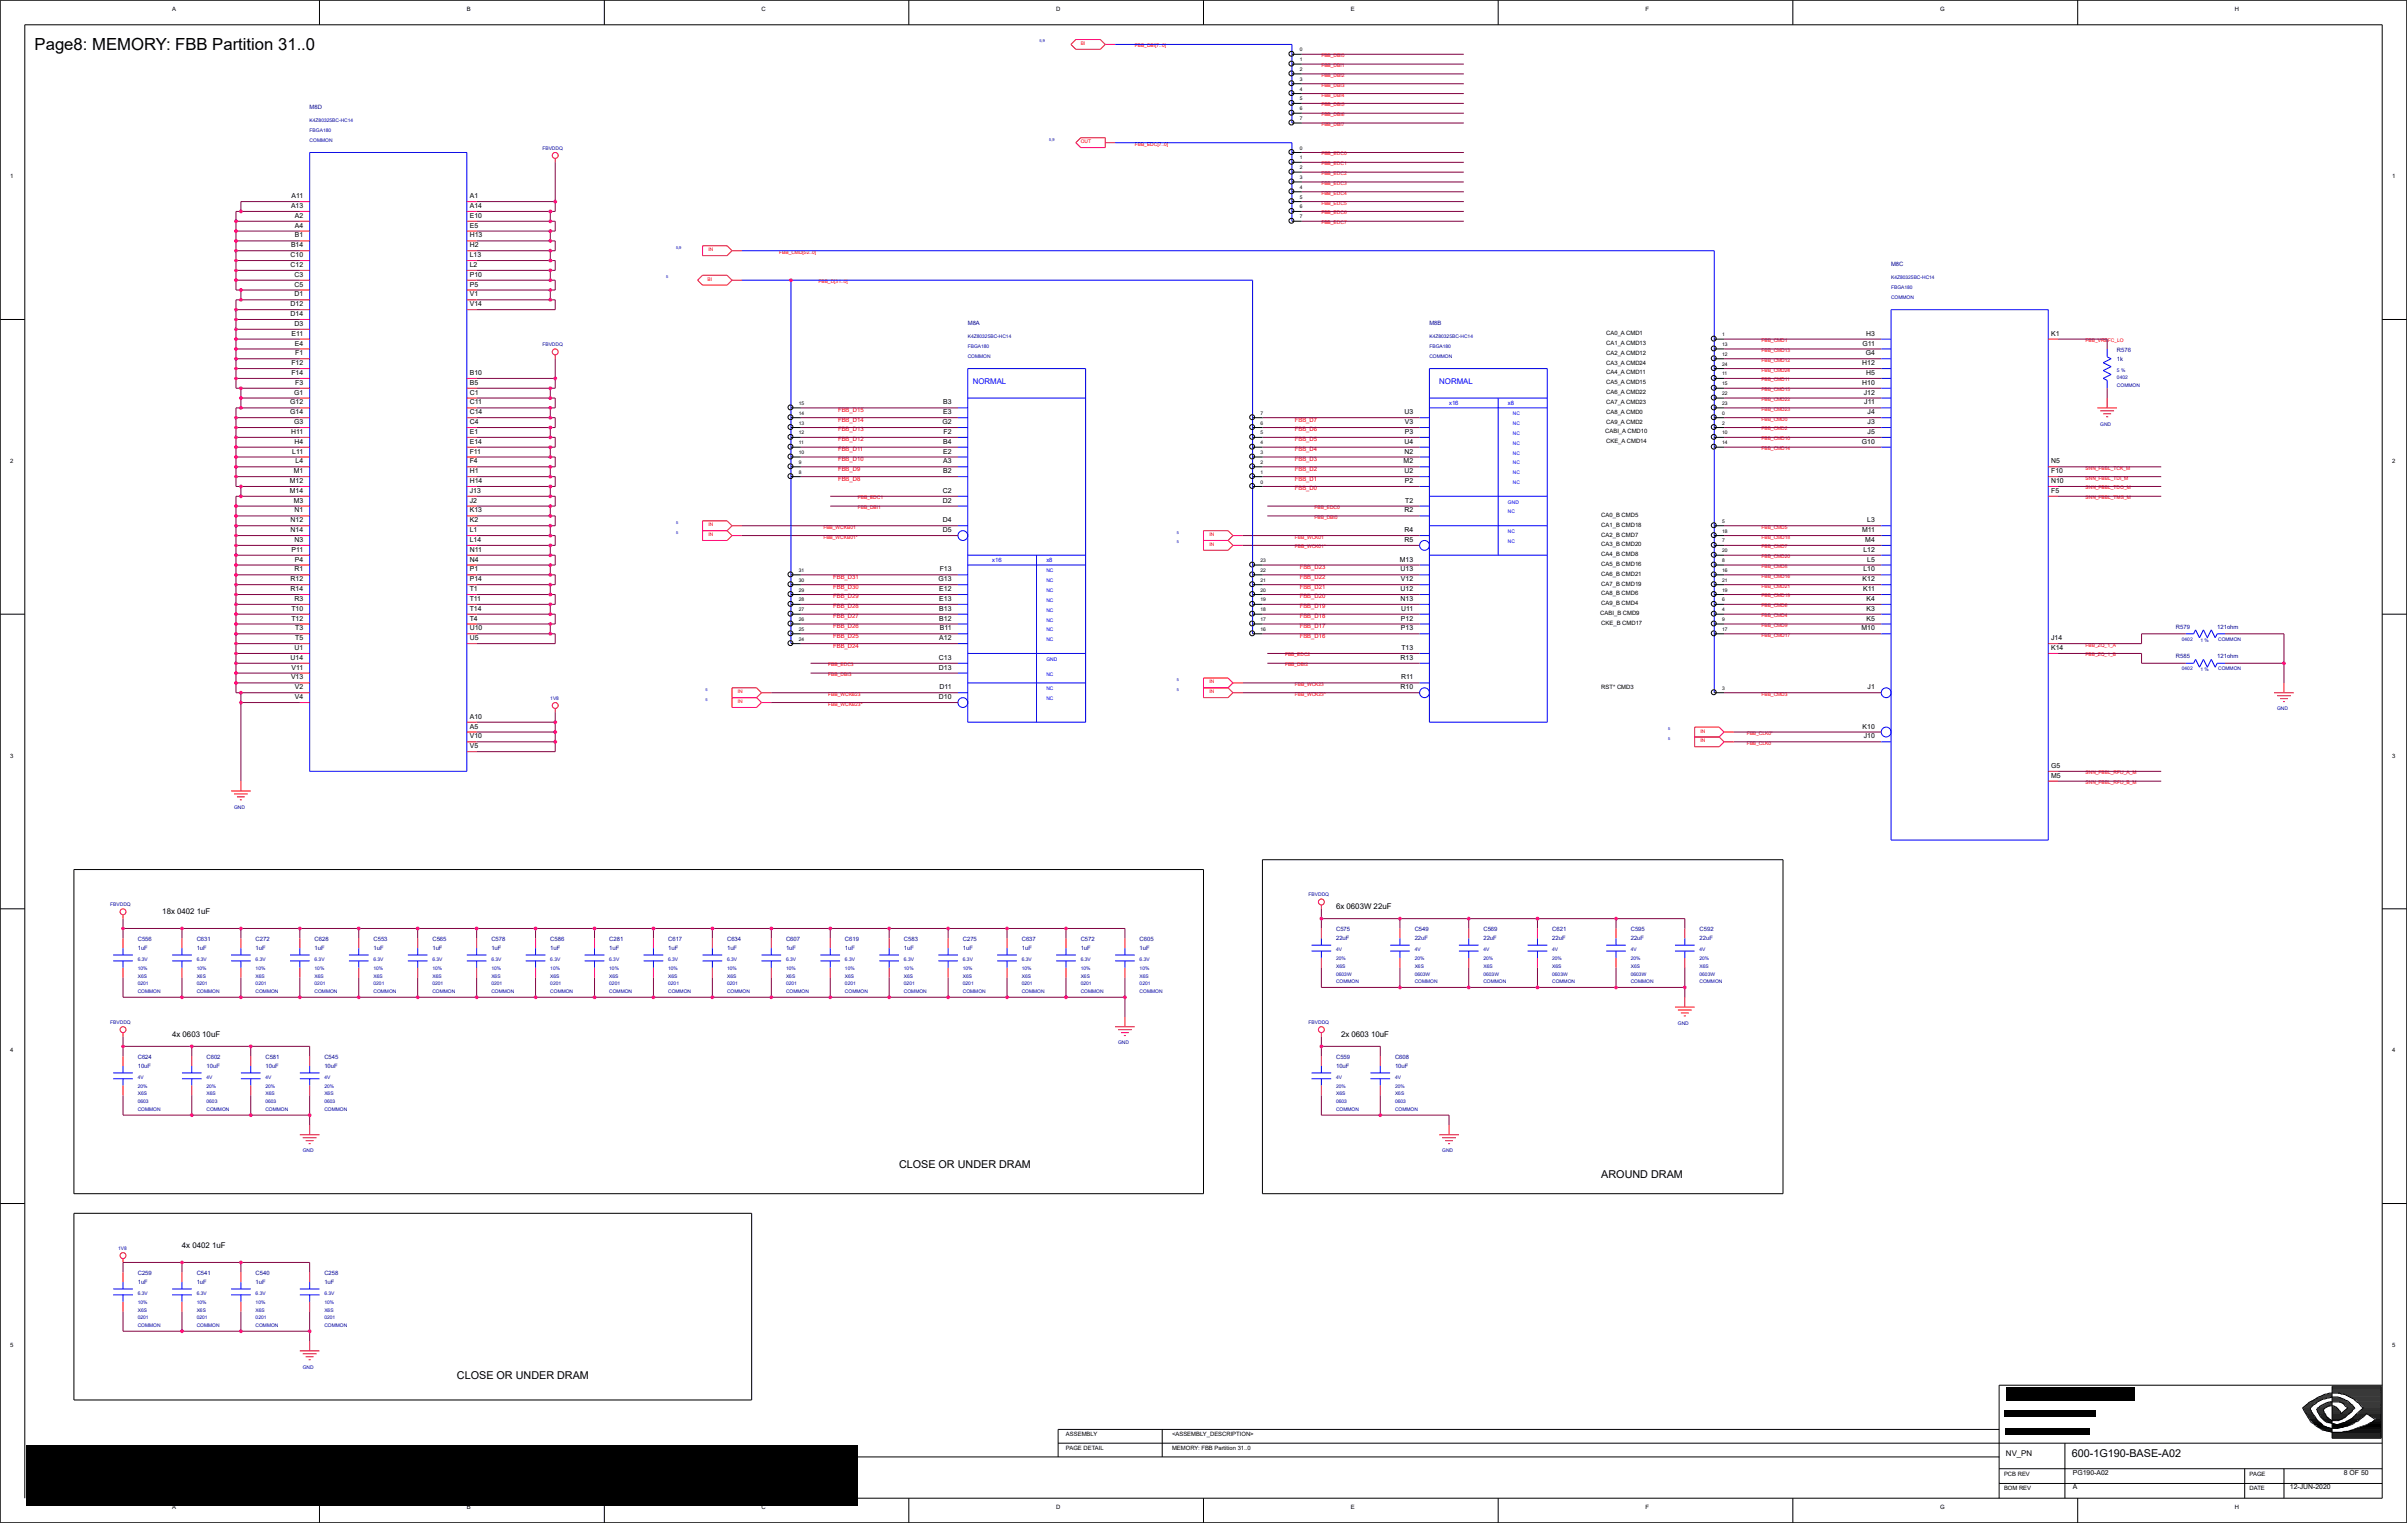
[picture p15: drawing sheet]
<svg xmlns="http://www.w3.org/2000/svg" width="122mm" height="77mm" viewBox="0 0 122 77" stroke-linecap="round" stroke-linejoin="round" font-family="sans-serif">
<defs><g id="words">
<text font-size=".8" x="1.8" y="2.6">Page8: MEMORY: FBB Partition 31..0</text>
<g font-size=".5">
<text x="45.7" y="59.3">CLOSE OR UNDER DRAM</text>
<text x="81.3" y="59.8">AROUND DRAM</text>
<text x="23.2" y="70.1">CLOSE OR UNDER DRAM</text>
<text x="105.2" y="74">600-1G190-BASE-A02</text>
</g>
<g font-size=".4" fill="#00f">
<text x="49.4" y="19.5">NORMAL</text>
<text x="73.1" y="19.5">NORMAL</text>
</g>
<g font-size=".4">
<text x="8.2" y="46.4">18x 0402 1uF</text>
<text x="67.9" y="46.2">6x 0603W 22uF</text>
<text x="8.7" y="52.6">4x 0603 10uF</text>
<text x="68.1" y="52.6">2x 0603 10uF</text>
<text x="9.2" y="63.4">4x 0402 1uF</text>
<text x="101.9" y="74">NV_PN</text>
</g>
<g font-size=".3">
<text x="8.7" y=".6">A</text>
<text x="23.7" y=".6">B</text>
<text x="38.7" y=".6">C</text>
<text x="53.6" y=".6">D</text>
<text x="68.6" y=".6">E</text>
<text x="83.6" y=".6">F</text>
<text x="98.6" y=".6">G</text>
<text x="113.5" y=".6">H</text>
<text x=".5" y="9">1</text>
<text x="14.8" y="10.6">A13</text>
<text x="14.8" y="10.1">A11</text>
<text x="15" y="11.6">A4</text>
<text x="15" y="11.1">A2</text>
<text x="23.9" y="11.6">E5</text>
<text x="23.9" y="11.1">E10</text>
<text x="23.9" y="10.6">A14</text>
<text x="23.9" y="10.1">A1</text>
<text x="121.5" y="9">1</text>
<text x="14.8" y="16.1">D14</text>
<text x="14.8" y="15.6">D12</text>
<text x="14.8" y="13.6">C12</text>
<text x="14.8" y="13.1">C10</text>
<text x="14.8" y="12.6">B14</text>
<text x="14.8" y="17.1">E11</text>
<text x="15" y="16.6">D3</text>
<text x="15" y="15.1">D1</text>
<text x="15" y="14.6">C5</text>
<text x="15" y="14.1">C3</text>
<text x="15" y="17.5">E4</text>
<text x="15" y="12.1">B1</text>
<text x="23.9" y="15.6">V14</text>
<text x="23.9" y="15.1">V1</text>
<text x="23.9" y="14.6">P5</text>
<text x="23.9" y="14.1">P10</text>
<text x="23.9" y="13.6">L2</text>
<text x="23.9" y="13.1">L13</text>
<text x="23.9" y="12.6">H2</text>
<text x="23.9" y="12.1">H13</text>
<text x="81.6" y="17">CA0_A CMD1</text>
<text x="81.6" y="17.5">CA1_A CMD13</text>
<text x="94.6" y="17.5">G11</text>
<text x="94.8" y="17.1">H3</text>
<text x="104.2" y="17.1">K1</text>
<text x=".5" y="23.5">2</text>
<text x="14.7" y="21">G14</text>
<text x="14.7" y="20.5">G12</text>
<text x="14.8" y="22">H11</text>
<text x="14.8" y="19">F14</text>
<text x="14.8" y="18.5">F12</text>
<text x="14.8" y="23">L11</text>
<text x="14.9" y="21.5">G3</text>
<text x="14.9" y="20">G1</text>
<text x="15" y="22.5">H4</text>
<text x="15" y="19.5">F3</text>
<text x="15" y="18">F1</text>
<text x="15" y="23.5">L4</text>
<text x="23.9" y="23.5">F4</text>
<text x="23.9" y="23">F11</text>
<text x="23.9" y="22.5">E14</text>
<text x="23.9" y="22">E1</text>
<text x="23.9" y="21.5">C4</text>
<text x="23.9" y="21">C14</text>
<text x="23.9" y="20.5">C11</text>
<text x="23.9" y="20">C1</text>
<text x="23.9" y="19.5">B5</text>
<text x="23.9" y="19">B10</text>
<text x="47.9" y="21.5">G2</text>
<text x="47.9" y="23.5">A3</text>
<text x="47.9" y="23">E2</text>
<text x="47.9" y="22.5">B4</text>
<text x="47.9" y="21">E3</text>
<text x="47.9" y="20.5">B3</text>
<text x="47.9" y="22">F2</text>
<text x="71.3" y="23.5">M2</text>
<text x="71.3" y="23">N2</text>
<text x="71.3" y="22.5">U4</text>
<text x="71.3" y="21">U3</text>
<text x="71.4" y="22">P3</text>
<text x="71.4" y="21.5">V3</text>
<text x="81.5" y="22">CABI_A CMD10</text>
<text x="81.6" y="21">CA8_A CMD0</text>
<text x="81.6" y="21.5">CA9_A CMD2</text>
<text x="81.6" y="20.5">CA7_A CMD23</text>
<text x="81.6" y="18.5">CA3_A CMD24</text>
<text x="81.6" y="18">CA2_A CMD12</text>
<text x="81.6" y="19">CA4_A CMD11</text>
<text x="81.6" y="19.5">CA5_A CMD15</text>
<text x="81.6" y="20">CA6_A CMD22</text>
<text x="81.6" y="22.5">CKE_A CMD14</text>
<text x="94.6" y="22.5">G10</text>
<text x="94.6" y="19.5">H10</text>
<text x="94.6" y="18.5">H12</text>
<text x="94.7" y="20">J12</text>
<text x="94.7" y="20.5">J11</text>
<text x="94.8" y="18">G4</text>
<text x="94.8" y="19">H5</text>
<text x="94.9" y="22">J5</text>
<text x="94.9" y="21.5">J3</text>
<text x="94.9" y="21">J4</text>
<text x="104.2" y="23.5">N5</text>
<text x="121.5" y="23.5">2</text>
<text x="14.7" y="25">M14</text>
<text x="14.7" y="24.5">M12</text>
<text x="14.8" y="29.5">R12</text>
<text x="14.8" y="27">N14</text>
<text x="14.8" y="26.5">N12</text>
<text x="14.8" y="28">P11</text>
<text x="14.9" y="25.5">M3</text>
<text x="14.9" y="24">M1</text>
<text x="15" y="29">R1</text>
<text x="15" y="27.5">N3</text>
<text x="15" y="26">N1</text>
<text x="15" y="28.5">P4</text>
<text x="23.9" y="29.5">P14</text>
<text x="23.9" y="29">P1</text>
<text x="23.9" y="28.5">N4</text>
<text x="23.9" y="28">N11</text>
<text x="23.9" y="27.5">L14</text>
<text x="23.9" y="27">L1</text>
<text x="23.9" y="26.5">K2</text>
<text x="23.9" y="26">K13</text>
<text x="23.9" y="25.5">J2</text>
<text x="23.9" y="25">J13</text>
<text x="23.9" y="24.5">H14</text>
<text x="23.9" y="24">H1</text>
<text x="47.7" y="29.5">G13</text>
<text x="47.7" y="29">F13</text>
<text x="47.9" y="27">D5</text>
<text x="47.9" y="26.5">D4</text>
<text x="47.9" y="25.5">D2</text>
<text x="47.9" y="25">C2</text>
<text x="47.9" y="24">B2</text>
<text x="71.1" y="28.5">M13</text>
<text x="71.1" y="29">U13</text>
<text x="71.2" y="29.5">V12</text>
<text x="71.3" y="27.5">R5</text>
<text x="71.3" y="27">R4</text>
<text x="71.3" y="26">R2</text>
<text x="71.3" y="24">U2</text>
<text x="71.4" y="24.5">P2</text>
<text x="71.4" y="25.5">T2</text>
<text x="81.3" y="26.8">CA1_B CMD18</text>
<text x="81.3" y="27.3">CA2_B CMD7</text>
<text x="81.3" y="26.3">CA0_B CMD5</text>
<text x="81.3" y="27.8">CA3_B CMD20</text>
<text x="81.3" y="28.3">CA4_B CMD8</text>
<text x="81.3" y="28.8">CA5_B CMD16</text>
<text x="81.3" y="29.2">CA6_B CMD21</text>
<text x="81.3" y="29.7">CA7_B CMD19</text>
<text x="94.6" y="27">M11</text>
<text x="94.6" y="29.5">K12</text>
<text x="94.7" y="29">L10</text>
<text x="94.7" y="28">L12</text>
<text x="94.7" y="27.5">M4</text>
<text x="94.8" y="28.5">L5</text>
<text x="94.8" y="26.5">L3</text>
<text x="104.2" y="25">F5</text>
<text x="104.2" y="24.5">N10</text>
<text x="104.2" y="24">F10</text>
<text x="14.8" y="33.5">U14</text>
<text x="14.8" y="30">R14</text>
<text x="14.8" y="34.5">V13</text>
<text x="14.8" y="31.5">T12</text>
<text x="14.8" y="31">T10</text>
<text x="14.8" y="34">V11</text>
<text x="15" y="33">U1</text>
<text x="15" y="30.5">R3</text>
<text x="15" y="35.5">V4</text>
<text x="15" y="35">V2</text>
<text x="15" y="32.5">T5</text>
<text x="15" y="32">T3</text>
<text x="23.9" y="32.5">U5</text>
<text x="23.9" y="32">U10</text>
<text x="23.9" y="31.5">T4</text>
<text x="23.9" y="31">T14</text>
<text x="23.9" y="30.5">T11</text>
<text x="23.9" y="30">T1</text>
<text x="47.7" y="35.5">D10</text>
<text x="47.7" y="34">D13</text>
<text x="47.7" y="33.5">C13</text>
<text x="47.7" y="32.5">A12</text>
<text x="47.7" y="31.5">B12</text>
<text x="47.7" y="31">B13</text>
<text x="47.7" y="30.5">E13</text>
<text x="47.7" y="30">E12</text>
<text x="47.7" y="35">D11</text>
<text x="47.7" y="32">B11</text>
<text x="71.1" y="30.5">N13</text>
<text x="71.1" y="30">U12</text>
<text x="71.1" y="35">R10</text>
<text x="71.1" y="33.5">R13</text>
<text x="71.2" y="32">P13</text>
<text x="71.2" y="31.5">P12</text>
<text x="71.2" y="31">U11</text>
<text x="71.2" y="34.5">R11</text>
<text x="71.2" y="33">T13</text>
<text x="81.3" y="31.2">CABI_B CMD9</text>
<text x="81.3" y="35">RST* CMD3</text>
<text x="81.3" y="30.2">CA8_B CMD6</text>
<text x="81.3" y="30.7">CA9_B CMD4</text>
<text x="81.3" y="31.7">CKE_B CMD17</text>
<text x="94.6" y="32">M10</text>
<text x="94.6" y="30">K11</text>
<text x="94.8" y="31.5">K5</text>
<text x="94.8" y="31">K3</text>
<text x="94.8" y="30.5">K4</text>
<text x="94.9" y="35">J1</text>
<text x="104.2" y="33">K14</text>
<text x="104.2" y="32.5">J14</text>
<text x=".5" y="38.5">3</text>
<text x="23.9" y="38">V5</text>
<text x="23.9" y="37.5">V10</text>
<text x="23.9" y="37">A5</text>
<text x="23.9" y="36.5">A10</text>
<text x="94.6" y="37">K10</text>
<text x="94.7" y="37.5">J10</text>
<text x="104.2" y="39.5">M5</text>
<text x="104.2" y="39">G5</text>
<text x="121.5" y="38.5">3</text>
<text x=".5" y="53.4">4</text>
<text x="121.5" y="53.4">4</text>
<text x=".5" y="68.4">5</text>
<text x="121.5" y="68.4">5</text>
<text x="8.7" y="76.6">A</text>
<text x="23.7" y="76.6">B</text>
<text x="38.7" y="76.6">C</text>
<text x="53.6" y="76.6">D</text>
<text x="54.1" y="73.7">PAGE DETAIL</text>
<text x="54.1" y="73">ASSEMBLY</text>
<text x="59.5" y="73">&lt;ASSEMBLY_DESCRIPTION&gt;</text>
<text x="59.5" y="73.7">MEMORY: FBB Partition 31..0</text>
<text x="68.6" y="76.6">E</text>
<text x="83.6" y="76.6">F</text>
<text x="98.6" y="76.6">G</text>
<text x="101.8" y="75.7">BOM REV</text>
<text x="101.8" y="75">PCB REV</text>
<text x="105.3" y="75.7">A</text>
<text x="105.3" y="74.9">PG190-A02</text>
<text x="113.5" y="76.6">H</text>
<text x="114.3" y="75">PAGE</text>
<text x="114.3" y="75.7">DATE</text>
<text x="116.3" y="75.7">12-JUN-2020</text>
<text x="119.1" y="74.9">8 OF 50</text>
</g>
<g font-size=".3" fill="#0000a0">
<text x="15.7" y="5.6">M8D</text>
<text x="49.2" y="16.5">M8A</text>
<text x="72.6" y="16.5">M8B</text>
<text x="96.1" y="13.5">M8C</text>
<text x="107.5" y="17.9">R576</text>
<text x="107.5" y="18.3">1k</text>
<text x="110.5" y="33.4">R585</text>
<text x="110.5" y="31.9">R579</text>
<text x="112.6" y="33.4">121ohm</text>
<text x="112.6" y="31.9">121ohm</text>
<text x="7" y="47.8">C556</text>
<text x="10" y="47.8">C631</text>
<text x="13" y="47.8">C272</text>
<text x="16" y="47.8">C628</text>
<text x="19" y="47.8">C553</text>
<text x="22" y="47.8">C565</text>
<text x="25" y="47.8">C578</text>
<text x="28" y="47.8">C586</text>
<text x="30.9" y="47.8">C281</text>
<text x="33.9" y="47.8">C617</text>
<text x="36.9" y="47.8">C634</text>
<text x="39.9" y="47.8">C607</text>
<text x="42.9" y="47.8">C619</text>
<text x="45.9" y="47.8">C583</text>
<text x="48.9" y="47.8">C275</text>
<text x="51.9" y="47.8">C637</text>
<text x="54.9" y="47.8">C572</text>
<text x="57.9" y="47.8">C605</text>
<text x="67.9" y="47.3">C575</text>
<text x="67.9" y="47.8">22uF</text>
<text x="71.9" y="47.3">C549</text>
<text x="71.9" y="47.8">22uF</text>
<text x="75.4" y="47.3">C569</text>
<text x="75.4" y="47.8">22uF</text>
<text x="78.8" y="47.3">C621</text>
<text x="78.8" y="47.8">22uF</text>
<text x="82.8" y="47.3">C595</text>
<text x="82.8" y="47.8">22uF</text>
<text x="86.3" y="47.3">C592</text>
<text x="86.3" y="47.8">22uF</text>
<text x="7" y="53.8">C624</text>
<text x="7" y="48.3">1uF</text>
<text x="10" y="48.3">1uF</text>
<text x="10.5" y="53.8">C602</text>
<text x="13" y="48.3">1uF</text>
<text x="13.5" y="53.8">C581</text>
<text x="16" y="48.3">1uF</text>
<text x="16.5" y="53.8">C545</text>
<text x="19" y="48.3">1uF</text>
<text x="22" y="48.3">1uF</text>
<text x="25" y="48.3">1uF</text>
<text x="28" y="48.3">1uF</text>
<text x="30.9" y="48.3">1uF</text>
<text x="33.9" y="48.3">1uF</text>
<text x="36.9" y="48.3">1uF</text>
<text x="39.9" y="48.3">1uF</text>
<text x="42.9" y="48.3">1uF</text>
<text x="45.9" y="48.3">1uF</text>
<text x="48.9" y="48.3">1uF</text>
<text x="51.9" y="48.3">1uF</text>
<text x="54.9" y="48.3">1uF</text>
<text x="57.9" y="48.3">1uF</text>
<text x="67.9" y="53.8">C559</text>
<text x="70.9" y="53.8">C608</text>
<text x="7" y="54.2">10uF</text>
<text x="10.5" y="54.2">10uF</text>
<text x="13.5" y="54.2">10uF</text>
<text x="16.5" y="54.2">10uF</text>
<text x="67.9" y="54.2">10uF</text>
<text x="70.9" y="54.2">10uF</text>
<text x="7" y="64.8">C259</text>
<text x="7" y="65.2">1uF</text>
<text x="10" y="64.8">C541</text>
<text x="10" y="65.2">1uF</text>
<text x="13" y="64.8">C540</text>
<text x="13" y="65.2">1uF</text>
<text x="16.5" y="64.8">C258</text>
<text x="16.5" y="65.2">1uF</text>
</g>
<g font-size=".3" fill="#f00">
<text x="42.6" y="23.4">FBB_D10</text>
<text x="42.6" y="22.9">FBB_D11</text>
<text x="42.6" y="22.4">FBB_D12</text>
<text x="42.6" y="21.9">FBB_D13</text>
<text x="42.6" y="21.4">FBB_D14</text>
<text x="42.6" y="20.9">FBB_D15</text>
<text x="42.6" y="23.9">FBB_D9</text>
<text x="65.8" y="23.9">FBB_D2</text>
<text x="65.8" y="23.4">FBB_D3</text>
<text x="65.8" y="22.9">FBB_D4</text>
<text x="65.8" y="22.4">FBB_D5</text>
<text x="65.8" y="21.9">FBB_D6</text>
<text x="65.8" y="21.4">FBB_D7</text>
<text x="42.3" y="29.9">FBB_D30</text>
<text x="42.3" y="29.4">FBB_D31</text>
<text x="42.6" y="24.4">FBB_D8</text>
<text x="65.8" y="24.9">FBB_D0</text>
<text x="65.8" y="24.4">FBB_D1</text>
<text x="66" y="29.9">FBB_D21</text>
<text x="66" y="29.4">FBB_D22</text>
<text x="66" y="28.9">FBB_D23</text>
<text x="42.3" y="32.9">FBB_D24</text>
<text x="42.3" y="32.4">FBB_D25</text>
<text x="42.3" y="31.9">FBB_D26</text>
<text x="42.3" y="31.4">FBB_D27</text>
<text x="42.3" y="30.9">FBB_D28</text>
<text x="42.3" y="30.4">FBB_D29</text>
<text x="66" y="32.4">FBB_D16</text>
<text x="66" y="31.9">FBB_D17</text>
<text x="66" y="31.4">FBB_D18</text>
<text x="66" y="30.9">FBB_D19</text>
<text x="66" y="30.4">FBB_D20</text>
</g>
<g font-size=".3" fill="#00f">
<text x="73.6" y="20.6">x16</text>
<text x="76.6" y="20.6">x8</text>
<text x="50.4" y="28.6">x16</text>
<text x="53.1" y="28.6">x8</text>
</g>
<g font-size=".2" fill="#f00">
<text x="54.9" y="2.3">BI</text>
<text x="57.6" y="2.4">FBB_DBI[7..0]</text>
<text x="67.1" y="2.9">FBB_DBI0</text>
<text x="67.1" y="3.4">FBB_DBI1</text>
<text x="67.1" y="3.9">FBB_DBI2</text>
<text x="67.1" y="4.4">FBB_DBI3</text>
<text x="67.1" y="4.9">FBB_DBI4</text>
<text x="67.1" y="5.4">FBB_DBI5</text>
<text x="67.1" y="5.9">FBB_DBI6</text>
<text x="54.9" y="7.3">OUT</text>
<text x="57.6" y="7.4">FBB_EDC[7..0]</text>
<text x="67.1" y="6.4">FBB_DBI7</text>
<text x="67.1" y="7.9">FBB_EDC0</text>
<text x="67.1" y="8.4">FBB_EDC1</text>
<text x="67.1" y="8.9">FBB_EDC2</text>
<text x="67.1" y="9.4">FBB_EDC3</text>
<text x="67.1" y="9.9">FBB_EDC4</text>
<text x="67.1" y="10.4">FBB_EDC5</text>
<text x="67.1" y="10.9">FBB_EDC6</text>
<text x="67.1" y="11.4">FBB_EDC7</text>
<text x="35.9" y="14.3">BI</text>
<text x="36" y="12.8">IN</text>
<text x="39.6" y="12.9">FBB_CMD[52..0]</text>
<text x="41.6" y="14.4">FBB_D[31..0]</text>
<text x="89.5" y="17.9">FBB_CMD13</text>
<text x="89.5" y="17.4">FBB_CMD1</text>
<text x="105.9" y="17.4">FBB_VREFC_LO</text>
<text x="89.5" y="21.4">FBB_CMD0</text>
<text x="89.5" y="22.4">FBB_CMD10</text>
<text x="89.5" y="19.4">FBB_CMD11</text>
<text x="89.5" y="18.4">FBB_CMD12</text>
<text x="89.5" y="22.9">FBB_CMD14</text>
<text x="89.5" y="19.9">FBB_CMD15</text>
<text x="89.5" y="20.4">FBB_CMD22</text>
<text x="89.5" y="20.9">FBB_CMD23</text>
<text x="89.5" y="18.9">FBB_CMD24</text>
<text x="89.5" y="21.9">FBB_CMD2</text>
<text x="105.9" y="23.9">SNN_FBBL_TCK_M</text>
<text x="36" y="27.2">IN</text>
<text x="36" y="26.7">IN</text>
<text x="41.8" y="26.9">FBB_WCKB01</text>
<text x="41.8" y="27.4">FBB_WCKB01*</text>
<text x="43.6" y="25.9">FBB_DBI1</text>
<text x="43.6" y="25.4">FBB_EDC1</text>
<text x="61.4" y="27.7">IN</text>
<text x="61.4" y="27.2">IN</text>
<text x="65.8" y="27.4">FBB_WCK01</text>
<text x="65.8" y="27.9">FBB_WCK01*</text>
<text x="66.8" y="26.4">FBB_DBI0</text>
<text x="66.8" y="25.9">FBB_EDC0</text>
<text x="89.5" y="29.3">FBB_CMD16</text>
<text x="89.5" y="27.4">FBB_CMD18</text>
<text x="89.5" y="28.4">FBB_CMD20</text>
<text x="89.5" y="29.8">FBB_CMD21</text>
<text x="89.5" y="26.9">FBB_CMD5</text>
<text x="89.5" y="27.9">FBB_CMD7</text>
<text x="89.5" y="28.9">FBB_CMD8</text>
<text x="105.9" y="24.4">SNN_FBBL_TDI_M</text>
<text x="105.9" y="24.9">SNN_FBBL_TDO_M</text>
<text x="105.9" y="25.4">SNN_FBBL_TMS_M</text>
<text x="37.5" y="35.7">IN</text>
<text x="37.5" y="35.2">IN</text>
<text x="42.1" y="34.3">FBB_DBI3</text>
<text x="42.1" y="33.8">FBB_EDC3</text>
<text x="42.1" y="35.3">FBB_WCKB23</text>
<text x="42.1" y="35.8">FBB_WCKB23*</text>
<text x="61.4" y="35.2">IN</text>
<text x="61.4" y="34.7">IN</text>
<text x="65.3" y="33.8">FBB_DBI2</text>
<text x="65.3" y="33.3">FBB_EDC2</text>
<text x="65.8" y="34.8">FBB_WCK23</text>
<text x="65.8" y="35.3">FBB_WCK23*</text>
<text x="89.5" y="32.3">FBB_CMD17</text>
<text x="89.5" y="30.3">FBB_CMD19</text>
<text x="89.5" y="35.3">FBB_CMD3</text>
<text x="89.5" y="31.3">FBB_CMD4</text>
<text x="89.5" y="30.8">FBB_CMD6</text>
<text x="89.5" y="31.8">FBB_CMD9</text>
<text x="105.9" y="32.8">FBB_ZQ_1_A</text>
<text x="105.9" y="33.3">FBB_ZQ_1_B</text>
<text x="86.4" y="37.7">IN</text>
<text x="86.4" y="37.2">IN</text>
<text x="88.7" y="37.8">FBB_CLK0</text>
<text x="88.7" y="37.3">FBB_CLK0*</text>
<text x="105.9" y="39.3">SNN_FBBL_RFU_A_M</text>
<text x="105.9" y="39.8">SNN_FBBL_RFU_B_M</text>
</g>
<g font-size=".2">
<text x="66" y="5.6">6</text>
<text x="66" y="5.1">5</text>
<text x="66" y="4.6">4</text>
<text x="66" y="4.1">3</text>
<text x="66" y="3.6">2</text>
<text x="66" y="3.1">1</text>
<text x="66" y="2.6">0</text>
<text x="66" y="11.1">7</text>
<text x="66" y="10.6">6</text>
<text x="66" y="10.1">5</text>
<text x="66" y="9.6">4</text>
<text x="66" y="9.1">3</text>
<text x="66" y="8.6">2</text>
<text x="66" y="8.1">1</text>
<text x="66" y="7.6">0</text>
<text x="66" y="6.1">7</text>
<text x="87.5" y="17.6">13</text>
<text x="87.5" y="17.1">1</text>
<text x="40.6" y="23.6">9</text>
<text x="40.6" y="23.1">10</text>
<text x="40.6" y="22.6">11</text>
<text x="40.6" y="22.1">12</text>
<text x="40.6" y="21.6">13</text>
<text x="40.6" y="21.1">14</text>
<text x="40.6" y="20.6">15</text>
<text x="64" y="23.6">2</text>
<text x="64" y="23.1">3</text>
<text x="64" y="22.6">4</text>
<text x="64" y="22.1">5</text>
<text x="64" y="21.6">6</text>
<text x="64" y="21.1">7</text>
<text x="87.5" y="22.6">14</text>
<text x="87.5" y="22.1">10</text>
<text x="87.5" y="21.6">2</text>
<text x="87.5" y="21.1">0</text>
<text x="87.5" y="20.6">23</text>
<text x="87.5" y="20.1">22</text>
<text x="87.5" y="19.6">15</text>
<text x="87.5" y="19.1">11</text>
<text x="87.5" y="18.6">24</text>
<text x="87.5" y="18.1">12</text>
<text x="40.6" y="29.5">30</text>
<text x="40.6" y="29.1">31</text>
<text x="40.6" y="24.1">8</text>
<text x="64" y="29.5">21</text>
<text x="64" y="29.1">22</text>
<text x="64" y="28.6">23</text>
<text x="64" y="24.6">0</text>
<text x="64" y="24.1">1</text>
<text x="87.5" y="29.5">21</text>
<text x="87.5" y="29.1">16</text>
<text x="87.5" y="28.6">8</text>
<text x="87.5" y="28.1">20</text>
<text x="87.5" y="27.6">7</text>
<text x="87.5" y="27.1">18</text>
<text x="87.5" y="26.6">5</text>
<text x="40.6" y="32.5">24</text>
<text x="40.6" y="32">25</text>
<text x="40.6" y="31.5">26</text>
<text x="40.6" y="31">27</text>
<text x="40.6" y="30.5">28</text>
<text x="40.6" y="30">29</text>
<text x="64" y="32">16</text>
<text x="64" y="31.5">17</text>
<text x="64" y="31">18</text>
<text x="64" y="30.5">19</text>
<text x="64" y="30">20</text>
<text x="87.5" y="35">3</text>
<text x="87.5" y="32">17</text>
<text x="87.5" y="31.5">9</text>
<text x="87.5" y="31">4</text>
<text x="87.5" y="30.5">6</text>
<text x="87.5" y="30">19</text>
</g>
<g font-size=".2" fill="#0000a0">
<text x="15.7" y="6.2">K4Z80325BC-HC14</text>
<text x="15.7" y="6.7">FBGA180</text>
<text x="15.7" y="7.2">COMMON</text>
<text x="27.6" y="7.6">FBVDDQ</text>
<text x="27.6" y="17.6">FBVDDQ</text>
<text x="49.2" y="17.7">FBGA180</text>
<text x="49.2" y="17.2">K4Z80325BC-HC14</text>
<text x="72.6" y="17.2">K4Z80325BC-HC14</text>
<text x="72.6" y="17.7">FBGA180</text>
<text x="96.1" y="14.2">K4Z80325BC-HC14</text>
<text x="96.1" y="14.7">FBGA180</text>
<text x="96.1" y="15.2">COMMON</text>
<text x="49.2" y="18.2">COMMON</text>
<text x="72.6" y="18.2">COMMON</text>
<text x="106.7" y="21.6">GND</text>
<text x="107.5" y="19.7">COMMON</text>
<text x="107.5" y="19.3">0402</text>
<text x="107.5" y="18.9">5 %</text>
<text x="28" y="35.5">1V8</text>
<text x="110.8" y="34">0402</text>
<text x="110.8" y="32.5">0402</text>
<text x="111.8" y="34.1">1 %</text>
<text x="111.8" y="32.6">1 %</text>
<text x="112.7" y="34">COMMON</text>
<text x="112.7" y="32.5">COMMON</text>
<text x="11.9" y="41.1">GND</text>
<text x="115.7" y="36.1">GND</text>
<text x="5.6" y="46">FBVDDQ</text>
<text x="66.5" y="45.5">FBVDDQ</text>
<text x="5.6" y="52">FBVDDQ</text>
<text x="7" y="49.3">10%</text>
<text x="7" y="50.1">0201</text>
<text x="7" y="48.8">6.3V</text>
<text x="7" y="49.7">X6S</text>
<text x="7" y="50.5">COMMON</text>
<text x="10" y="49.3">10%</text>
<text x="10" y="49.7">X6S</text>
<text x="10" y="50.1">0201</text>
<text x="10" y="48.8">6.3V</text>
<text x="10" y="50.5">COMMON</text>
<text x="13" y="48.8">6.3V</text>
<text x="13" y="49.7">X6S</text>
<text x="13" y="50.1">0201</text>
<text x="13" y="49.3">10%</text>
<text x="13" y="50.5">COMMON</text>
<text x="16" y="48.8">6.3V</text>
<text x="16" y="50.5">COMMON</text>
<text x="16" y="49.7">X6S</text>
<text x="16" y="50.1">0201</text>
<text x="16" y="49.3">10%</text>
<text x="19" y="49.7">X6S</text>
<text x="19" y="50.1">0201</text>
<text x="19" y="49.3">10%</text>
<text x="19" y="50.5">COMMON</text>
<text x="19" y="48.8">6.3V</text>
<text x="22" y="49.7">X6S</text>
<text x="22" y="50.1">0201</text>
<text x="22" y="49.3">10%</text>
<text x="22" y="48.8">6.3V</text>
<text x="22" y="50.5">COMMON</text>
<text x="25" y="49.7">X6S</text>
<text x="25" y="50.1">0201</text>
<text x="25" y="49.3">10%</text>
<text x="25" y="48.8">6.3V</text>
<text x="25" y="50.5">COMMON</text>
<text x="28" y="50.1">0201</text>
<text x="28" y="49.3">10%</text>
<text x="28" y="48.8">6.3V</text>
<text x="28" y="50.5">COMMON</text>
<text x="28" y="49.7">X6S</text>
<text x="30.9" y="48.8">6.3V</text>
<text x="30.9" y="50.5">COMMON</text>
<text x="30.9" y="49.3">10%</text>
<text x="30.9" y="50.1">0201</text>
<text x="30.9" y="49.7">X6S</text>
<text x="33.9" y="49.7">X6S</text>
<text x="33.9" y="50.1">0201</text>
<text x="33.9" y="49.3">10%</text>
<text x="33.9" y="48.8">6.3V</text>
<text x="33.9" y="50.5">COMMON</text>
<text x="36.9" y="49.7">X6S</text>
<text x="36.9" y="50.1">0201</text>
<text x="36.9" y="49.3">10%</text>
<text x="36.9" y="48.8">6.3V</text>
<text x="36.9" y="50.5">COMMON</text>
<text x="39.9" y="50.5">COMMON</text>
<text x="39.9" y="48.8">6.3V</text>
<text x="39.9" y="49.3">10%</text>
<text x="39.9" y="50.1">0201</text>
<text x="39.9" y="49.7">X6S</text>
<text x="42.9" y="49.7">X6S</text>
<text x="42.9" y="50.1">0201</text>
<text x="42.9" y="49.3">10%</text>
<text x="42.9" y="48.8">6.3V</text>
<text x="42.9" y="50.5">COMMON</text>
<text x="45.9" y="49.7">X6S</text>
<text x="45.9" y="50.1">0201</text>
<text x="45.9" y="49.3">10%</text>
<text x="45.9" y="48.8">6.3V</text>
<text x="45.9" y="50.5">COMMON</text>
<text x="48.9" y="49.3">10%</text>
<text x="48.9" y="48.8">6.3V</text>
<text x="48.9" y="49.7">X6S</text>
<text x="48.9" y="50.5">COMMON</text>
<text x="48.9" y="50.1">0201</text>
<text x="51.9" y="50.5">COMMON</text>
<text x="51.9" y="50.1">0201</text>
<text x="51.9" y="49.3">10%</text>
<text x="51.9" y="48.8">6.3V</text>
<text x="51.9" y="49.7">X6S</text>
<text x="54.9" y="49.7">X6S</text>
<text x="54.9" y="50.1">0201</text>
<text x="54.9" y="49.3">10%</text>
<text x="54.9" y="50.5">COMMON</text>
<text x="54.9" y="48.8">6.3V</text>
<text x="56.8" y="53">GND</text>
<text x="57.9" y="48.8">6.3V</text>
<text x="57.9" y="50.5">COMMON</text>
<text x="57.9" y="49.3">10%</text>
<text x="57.9" y="50.1">0201</text>
<text x="57.9" y="49.7">X6S</text>
<text x="66.5" y="52">FBVDDQ</text>
<text x="67.9" y="50">COMMON</text>
<text x="67.9" y="49.6">0603W</text>
<text x="67.9" y="48.8">20%</text>
<text x="67.9" y="48.3">4V</text>
<text x="67.9" y="49.2">X6S</text>
<text x="71.9" y="50">COMMON</text>
<text x="71.9" y="49.6">0603W</text>
<text x="71.9" y="48.8">20%</text>
<text x="71.9" y="48.3">4V</text>
<text x="71.9" y="49.2">X6S</text>
<text x="75.4" y="49.6">0603W</text>
<text x="75.4" y="50">COMMON</text>
<text x="75.4" y="48.8">20%</text>
<text x="75.4" y="48.3">4V</text>
<text x="75.4" y="49.2">X6S</text>
<text x="78.8" y="48.8">20%</text>
<text x="78.8" y="48.3">4V</text>
<text x="78.8" y="49.2">X6S</text>
<text x="78.8" y="50">COMMON</text>
<text x="78.8" y="49.6">0603W</text>
<text x="82.8" y="48.3">4V</text>
<text x="82.8" y="48.8">20%</text>
<text x="82.8" y="50">COMMON</text>
<text x="82.8" y="49.6">0603W</text>
<text x="82.8" y="49.2">X6S</text>
<text x="85.2" y="52.1">GND</text>
<text x="86.3" y="48.3">4V</text>
<text x="86.3" y="49.6">0603W</text>
<text x="86.3" y="50">COMMON</text>
<text x="86.3" y="48.8">20%</text>
<text x="86.3" y="49.2">X6S</text>
<text x="7" y="55.2">20%</text>
<text x="7" y="54.8">4V</text>
<text x="7" y="56">0603</text>
<text x="7" y="55.6">X6S</text>
<text x="7" y="56.4">COMMON</text>
<text x="10.5" y="56.4">COMMON</text>
<text x="10.5" y="55.6">X6S</text>
<text x="10.5" y="55.2">20%</text>
<text x="10.5" y="56">0603</text>
<text x="10.5" y="54.8">4V</text>
<text x="13.5" y="55.2">20%</text>
<text x="13.5" y="54.8">4V</text>
<text x="13.5" y="56">0603</text>
<text x="13.5" y="55.6">X6S</text>
<text x="13.5" y="56.4">COMMON</text>
<text x="15.4" y="58.5">GND</text>
<text x="16.5" y="54.8">4V</text>
<text x="16.5" y="56.4">COMMON</text>
<text x="16.5" y="56">0603</text>
<text x="16.5" y="55.2">20%</text>
<text x="16.5" y="55.6">X6S</text>
<text x="67.9" y="55.2">20%</text>
<text x="67.9" y="54.8">4V</text>
<text x="67.9" y="56.4">COMMON</text>
<text x="67.9" y="55.6">X6S</text>
<text x="67.9" y="56">0603</text>
<text x="70.9" y="56.4">COMMON</text>
<text x="70.9" y="56">0603</text>
<text x="70.9" y="55.6">X6S</text>
<text x="70.9" y="55.2">20%</text>
<text x="70.9" y="54.8">4V</text>
<text x="73.3" y="58.5">GND</text>
<text x="6" y="63.5">1V8</text>
<text x="7" y="65.8">6.3V</text>
<text x="10" y="65.8">6.3V</text>
<text x="13" y="65.8">6.3V</text>
<text x="16.5" y="65.8">6.3V</text>
<text x="7" y="67.4">COMMON</text>
<text x="7" y="66.2">10%</text>
<text x="7" y="67">0201</text>
<text x="7" y="66.6">X6S</text>
<text x="10" y="67.4">COMMON</text>
<text x="10" y="66.2">10%</text>
<text x="10" y="67">0201</text>
<text x="10" y="66.6">X6S</text>
<text x="13" y="66.6">X6S</text>
<text x="13" y="67">0201</text>
<text x="13" y="66.2">10%</text>
<text x="13" y="67.4">COMMON</text>
<text x="15.4" y="69.5">GND</text>
<text x="16.5" y="67.4">COMMON</text>
<text x="16.5" y="66.2">10%</text>
<text x="16.5" y="67">0201</text>
<text x="16.5" y="66.6">X6S</text>
</g>
<g font-size=".2" fill="#00f">
<text x="76.8" y="22.1">NC</text>
<text x="76.8" y="23.1">NC</text>
<text x="76.8" y="21.6">NC</text>
<text x="76.8" y="21.1">NC</text>
<text x="76.8" y="23.6">NC</text>
<text x="76.8" y="22.6">NC</text>
<text x="53.1" y="29.6">NC</text>
<text x="53.1" y="29.1">NC</text>
<text x="76.6" y="27.6">NC</text>
<text x="76.6" y="27.1">NC</text>
<text x="76.6" y="26.1">NC</text>
<text x="76.6" y="25.6">GND</text>
<text x="76.8" y="24.6">NC</text>
<text x="76.8" y="24.1">NC</text>
<text x="53.1" y="30.1">NC</text>
<text x="53.1" y="31.6">NC</text>
<text x="53.1" y="34.3">NC</text>
<text x="53.1" y="35.1">NC</text>
<text x="53.1" y="35.6">NC</text>
<text x="53.1" y="31.1">NC</text>
<text x="53.1" y="32.1">NC</text>
<text x="53.1" y="32.6">NC</text>
<text x="53.1" y="30.6">NC</text>
<text x="53.1" y="33.6">GND</text>
</g>
</g></defs>
<g fill="none" stroke="#00f" stroke-width=".05">
<path d="M15.7 7.7h8v31.5h-8zM37.7 12.7h49.4v22.5M37.7 14.2h25.9v18M40.2 14.2v18.5M49.2 18.7h5.9v18h-5.9zM56.6 2.3h9v3.9M56.6 7.2h9v4M72.6 18.7h6v18h-6zM95.6 18.7h.5M95.6 17.7h.5M95.6 18.2h.5M95.6 19.2h.5"/>
<path d="M95.6 19.7h.5M95.6 17.2h.5M96.1 15.7h7.9v27h-7.9zM107 17.7v.4M107 19.3v.4M48.7 25.7h.5M48.7 33.7h.5M48.7 24.2h.5M48.7 32.7h.5M48.7 34.2h.5M48.7 22.2h.5M48.7 26.7h.5"/>
<path d="M48.7 20.7h.5M48.7 21.2h.5M48.7 21.7h.5M48.7 23.2h.5M48.7 22.7h.5M48.7 23.7h.5M48.7 25.2h.5M48.7 30.7h.5M48.7 32.2h.5M48.7 31.7h.5M48.7 35.2h.5M48.7 29.2h.5"/>
<path d="M48.7 29.7h.5M48.7 30.2h.5M48.7 31.2h.5M49.2 28.7h5.9M49.2 34.7h5.9M49.2 33.2h5.9M49.2 28.2h5.9M49.2 20.2h5.9M52.6 28.2v8.5M72.1 28.7h.5M72.1 34.7h.5M72.1 33.2h.5"/>
<path d="M72.1 25.7h.5M72.1 33.7h.5M72.1 24.2h.5M72.1 22.2h.5M72.1 21.2h.5M72.1 21.7h.5M72.1 23.2h.5M72.1 22.7h.5M72.1 23.7h.5M72.1 30.7h.5M72.1 32.2h.5M72.1 31.7h.5"/>
<path d="M72.1 29.2h.5M72.1 29.7h.5M72.1 30.2h.5M72.1 31.2h.5M72.1 27.2h.5M72.1 26.2h.5M72.1 24.7h.5M72.6 28.2h6M72.6 20.2h6M72.6 26.7h6M72.6 20.7h6M72.6 25.2h6"/>
<path d="M76.1 20.2v8M95.6 28.7h.5M95.6 28.2h.5M95.6 20.2h.5M95.6 22.2h.5M95.6 26.7h.5M95.6 20.7h.5M95.6 21.2h.5M95.6 21.7h.5M95.6 22.7h.5M95.6 30.7h.5M95.6 32.2h.5"/>
<path d="M95.6 31.7h.5M95.6 29.2h.5M95.6 29.7h.5M95.6 30.2h.5M95.6 31.2h.5M95.6 27.2h.5M95.6 37.7h.5M95.6 27.7h.5M111 33.7h.4M111 32.2h.4M112.6 33.7h.4M112.6 32.2h.4"/>
<path d="M5.8 54.5h.9M5.8 54.8h.9M5.8 48.5h.9M5.8 48.8h.9M6.2 48.2v.3M6.2 48.8v.4M6.2 54.1v.4M6.2 54.8v.3M8.7 48.5h1M8.7 48.8h1M9.2 54.5h1M9.2 54.8h1"/>
<path d="M9.2 48.2v.3M9.2 48.8v.4M9.7 54.1v.4M9.7 54.8v.3M11.7 48.5h1M11.7 48.8h1M12.2 54.5h1M12.2 54.8h1M12.2 48.2v.3M12.2 48.8v.4M12.7 54.1v.4M12.7 54.8v.3"/>
<path d="M14.7 48.5h1M14.7 48.8h1M15.2 54.5h1M15.2 54.8h1M15.2 48.2v.3M15.2 48.8v.4M15.7 54.1v.4M15.7 54.8v.3M17.7 48.5h1M17.7 48.8h1M18.2 48.2v.3M18.2 48.8v.4"/>
<path d="M20.7 48.5h1M20.7 48.8h1M21.2 48.2v.3M21.2 48.8v.4M23.7 48.5h1M23.7 48.8h1M24.2 48.2v.3M24.2 48.8v.4M26.7 48.5h1M26.7 48.8h1M27.2 48.2v.3M27.2 48.8v.4"/>
<path d="M29.7 48.5h1M29.7 48.8h1M30.2 48.2v.3M30.2 48.8v.4M32.7 48.5h1M32.7 48.8h1M33.2 48.2v.3M33.2 48.8v.4M35.7 48.5h1M35.7 48.8h1M36.2 48.2v.3M36.2 48.8v.4"/>
<path d="M38.7 48.5h1M38.7 48.8h1M39.2 48.2v.3M39.2 48.8v.4M41.7 48.5h1M41.7 48.8h1M42.2 48.2v.3M42.2 48.8v.4M44.7 48.5h1M44.7 48.8h1M45.2 48.2v.3M45.2 48.8v.4"/>
<path d="M47.7 48.5h1M47.7 48.8h1M48.2 48.2v.3M48.2 48.8v.4M50.7 48.5h1M50.7 48.8h1M51.2 48.2v.3M51.2 48.8v.4M53.6 48.5h1M53.6 48.8h1M54.1 48.2v.3M54.1 48.8v.4"/>
<path d="M56.6 48.5h1M56.6 48.8h1M57.1 48.2v.3M57.1 48.8v.4M66.6 54.5h1M66.6 54.8h1M66.6 48h1M66.6 48.3h1M67.1 47.7v.3M67.1 48.3v.4M67.1 54.1v.4M67.1 54.8v.3"/>
<path d="M69.6 54.5h1M69.6 54.8h1M70.1 54.1v.4M70.1 54.8v.3M70.6 48h1M70.6 48.3h1M71.1 47.7v.3M71.1 48.3v.4M74.1 48h1M74.1 48.3h1M74.6 47.7v.3M74.6 48.3v.4"/>
<path d="M77.6 48h1M77.6 48.3h1M78.1 47.7v.3M78.1 48.3v.4M81.6 48h1M81.6 48.3h1M82.1 47.7v.3M82.1 48.3v.4M85.1 48h1M85.1 48.3h1M85.6 47.7v.3M85.6 48.3v.4"/>
<path d="M5.8 65.5h.9M5.8 65.8h.9M6.2 65.1v.4M6.2 65.8v.3M8.7 65.5h1M8.7 65.8h1M9.2 65.1v.4M9.2 65.8v.3M11.7 65.5h1M11.7 65.8h1M12.2 65.1v.4M12.2 65.8v.3"/>
<path d="M15.2 65.5h1M15.2 65.8h1M15.7 65.1v.4M15.7 65.8v.3"/>
<circle cx="48.9" cy="27.2" r=".25"/>
<circle cx="48.9" cy="35.7" r=".25"/>
<circle cx="72.4" cy="27.7" r=".25"/>
<circle cx="72.4" cy="35.2" r=".25"/>
<circle cx="95.8" cy="37.2" r=".25"/>
<circle cx="95.8" cy="35.2" r=".25"/>
</g>
<g fill="none" stroke="#f00" stroke-width=".05">
<path d="M15.2 19.7h.5M15.2 19.2h.5M15.2 18.7h.5M15.2 18.2h.5M15.2 17.7h.5M15.2 17.2h.5M15.2 16.7h.5M15.2 16.2h.5M15.2 15.7h.5M15.2 15.2h.5M15.2 14.7h.5M15.2 14.2h.5"/>
<path d="M15.2 13.7h.5M15.2 13.2h.5M15.2 12.7h.5M15.2 12.2h.5M15.2 11.7h.5M15.2 11.2h.5M15.2 10.7h.5M15.2 10.2h.5M23.7 19.7h.5M23.7 19.2h.5M23.7 15.7h.5M23.7 15.2h.5"/>
<path d="M23.7 14.7h.5M23.7 14.2h.5M23.7 13.7h.5M23.7 13.2h.5M23.7 12.7h.5M23.7 12.2h.5M23.7 11.7h.5M23.7 11.2h.5M23.7 10.7h.5M23.7 10.2h.5M28.2 8v.2M28.2 18v.2"/>
<path d="M35.7 14.5h1.2M35.7 14h1.2M36.9 12.5h-1.2v.5h1.2M37.2 14.2h.5M37.2 12.7h.5M54.6 2.5h1.3M54.6 2h1.3M54.9 7h1.2v.5h-1.2M56.1 7.2h.5M56.1 2.3h.5M104 17.2h.5M12.2 39.7v.5"/>
<path d="M15.2 35.7h.5M15.2 35.2h.5M15.2 34.7h.5M15.2 34.2h.5M15.2 33.7h.5M15.2 33.2h.5M15.2 32.7h.5M15.2 32.2h.5M15.2 31.7h.5M15.2 31.2h.5M15.2 30.7h.5M15.2 30.2h.5"/>
<path d="M15.2 29.7h.5M15.2 29.2h.5M15.2 28.7h.5M15.2 28.2h.5M15.2 27.7h.5M15.2 27.2h.5M15.2 26.7h.5M15.2 26.2h.5M15.2 25.7h.5M15.2 25.2h.5M15.2 24.7h.5M15.2 24.2h.5"/>
<path d="M15.2 23.7h.5M15.2 23.2h.5M15.2 22.7h.5M15.2 22.2h.5M15.2 21.7h.5M15.2 21.2h.5M15.2 20.7h.5M15.2 20.2h.5M23.7 32.7h.5M23.7 32.2h.5M23.7 31.7h.5M23.7 31.2h.5"/>
<path d="M23.7 30.7h.5M23.7 30.2h.5M23.7 29.7h.5M23.7 29.2h.5M23.7 28.7h.5M23.7 28.2h.5M23.7 27.7h.5M23.7 27.2h.5M23.7 26.7h.5M23.7 26.2h.5M23.7 25.7h.5M23.7 25.2h.5"/>
<path d="M23.7 24.7h.5M23.7 24.2h.5M23.7 23.7h.5M23.7 23.2h.5M23.7 22.7h.5M23.7 22.2h.5M23.7 21.7h.5M23.7 21.2h.5M23.7 20.7h.5M23.7 20.2h.5M23.7 38.2h.5M23.7 37.7h.5"/>
<path d="M23.7 37.2h.5M23.7 36.7h.5M28.2 36v.2M35.7 27h1.2M36.9 26.5h-1.2v1h1.2M37.2 27.2h.5M37.2 26.7h.5M37.2 35.4h1.2M38.4 34.9h-1.2v1h1.2M38.7 35.7h.5M38.7 35.2h.5M61.1 27.5h1.3"/>
<path d="M61.1 34.9h1.3M62.4 27h-1.3v1h1.3M62.4 34.4h-1.3v1h1.3M62.6 35.2h.5M62.6 34.7h.5M62.6 27.7h.5M62.6 27.2h.5M86.1 37.4h1.2M87.3 36.9h-1.2v1h1.2M87.6 37.7h.5M87.6 37.2h.5M104 33.2h.5"/>
<path d="M104 32.7h.5M104 25.2h.5M104 24.7h.5M104 24.2h.5M104 23.7h.5M104 39.7h.5M104 39.2h.5M106.5 20.7h1M106.7 20.9h.7M106.8 21h.4M107 21.2h.1M107 20.2v.5"/>
<path d="M115.5 35.2h1M115.7 35.3h.7M115.8 35.5h.4M116 35.6h.1M116 34.7v.5M6.2 46.5v.2M6.2 47.7v.5M6.2 49.2v.5M6.2 52.4v.2M6.2 53.6v.5M6.2 55.1v.5M9.2 47.7v.5"/>
<path d="M9.2 49.2v.5M9.7 53.6v.5M9.7 55.1v.5M11.7 40.2h1M11.9 40.3h.7M12 40.5h.4M12.2 40.6h.1M12.2 47.7v.5M12.2 49.2v.5M12.7 53.6v.5M12.7 55.1v.5M15.2 47.7v.5"/>
<path d="M15.2 49.2v.5M15.2 57.6h1M15.4 57.8h.7M15.5 57.9h.4M15.7 58.1h.1M15.7 53.6v.5M15.7 55.1v.5M15.7 57.1v.5M18.2 47.7v.5M18.2 49.2v.5M21.2 47.7v.5M21.2 49.2v.5"/>
<path d="M24.2 47.7v.5M24.2 49.2v.5M27.2 47.7v.5M27.2 49.2v.5M30.2 47.7v.5M30.2 49.2v.5M33.2 47.7v.5M33.2 49.2v.5M36.2 47.7v.5M36.2 49.2v.5M39.2 47.7v.5M39.2 49.2v.5"/>
<path d="M42.2 47.7v.5M42.2 49.2v.5M45.2 47.7v.5M45.2 49.2v.5M48.2 47.7v.5M48.2 49.2v.5M51.2 47.7v.5M51.2 49.2v.5M54.1 47.7v.5M54.1 49.2v.5M56.6 52.2h1M56.8 52.3h.7"/>
<path d="M56.9 52.4h.4M57.1 52.6h.1M57.1 47.7v.5M57.1 49.2v.5M57.1 51.7v.5M67.1 46v.2M67.1 47.2v.5M67.1 48.7v.5M67.1 52.4v.2M67.1 53.6v.5M67.1 55.1v.5M70.1 53.6v.5"/>
<path d="M70.1 55.1v.5M71.1 47.2v.5M71.1 48.7v.5M73.1 57.6h1M73.3 57.8h.7M73.4 57.9h.4M73.6 58.1h.1M73.6 57.1v.5M74.6 47.2v.5M74.6 48.7v.5M78.1 47.2v.5M78.1 48.7v.5"/>
<path d="M82.1 47.2v.5M82.1 48.7v.5M85.1 51.2h1M85.2 51.3h.7M85.4 51.5h.4M85.5 51.6h.1M85.6 47.2v.5M85.6 48.7v.5M85.6 50.7v.5M6.2 63.9v.2M6.2 64.6v.5M6.2 66.1v.5"/>
<path d="M9.2 64.6v.5M9.2 66.1v.5M12.2 64.6v.5M12.2 66.1v.5M15.2 68.6h1M15.4 68.8h.7M15.5 68.9h.4M15.7 69.1h.1M15.7 64.6v.5M15.7 66.1v.5M15.7 68.1v.5"/>
<circle cx="28.2" cy="7.9" r=".15"/>
<circle cx="28.2" cy="17.9" r=".15"/>
<circle cx="28.2" cy="35.8" r=".15"/>
<circle cx="6.2" cy="46.3" r=".15"/>
<circle cx="6.2" cy="52.3" r=".15"/>
<circle cx="67.1" cy="45.8" r=".15"/>
<circle cx="67.1" cy="52.3" r=".15"/>
<circle cx="6.2" cy="63.8" r=".15"/>
</g>
<g fill="#000" stroke="#00f" stroke-width=".05">
<path d="M106.8 19.2l.2 .1zM106.8 18.8l.4 .2zM106.8 18.8l.4-.2zM106.8 18.4l.4-.2zM106.8 19.2l.4-.2zM106.8 18.4l.4 .2zM107 18.1l.2 .1zM111.5 33.5l-.1 .2zM111.5 32l-.1 .2zM111.5 33.5l.2 .4zM111.5 32l.2 .4zM111.9 33.5l-.2 .4z"/>
<path d="M111.9 33.5l.2 .4zM111.9 32l-.2 .4zM111.9 32l.2 .4zM112.3 33.5l-.2 .4zM112.3 32l-.2 .4zM112.3 33.5l.2 .4zM112.3 32l.2 .4zM112.6 33.7l-.1 .2zM112.6 32.2l-.1 .2z"/>
</g>
<g fill="#000" stroke="#f00" stroke-width=".05">
<path d="M35.4 14.2l.3-.2zM35.4 14.2l.3 .3zM36.9 14.5l.3-.3zM36.9 13l.3-.3zM36.9 14l.3 .2zM36.9 12.5l.3 .2zM54.4 2.3l.2-.3zM54.6 7.2l.3-.2zM54.4 2.3l.2 .2zM54.6 7.2l.3 .3zM55.9 2.5l.2-.2zM55.9 2l.2 .3z"/>
<path d="M36.9 27.5l.3-.3zM36.9 27l.3-.3zM36.9 27l.3 .2zM36.9 26.5l.3 .2zM38.4 35.9l.3-.2zM38.4 35.4l.3-.2zM38.4 35.4l.3 .3zM38.4 34.9l.3 .3zM62.6 35.2l-.2 .2zM62.6 34.7l-.2 .2zM62.6 27.7l-.2 .3zM62.6 27.2l-.2 .3z"/>
<path d="M62.4 34.9l.2 .3zM62.4 34.4l.2 .3zM62.4 27.5l.2 .2zM62.4 27l.2 .2zM87.3 37.9l.3-.2zM87.3 37.4l.3-.2zM87.3 37.4l.3 .3zM87.3 36.9l.3 .3z"/>
</g>
<g fill="none" stroke="#800040" stroke-width=".05">
<path d="M12 19.2h3.2M12 18.2h3.2M12 17.7h3.2M12 17.2h3.2M12 18.7h3.2M12 11.2h3.2M12 15.7h3.2M12 14.2h3.2M12 13.7h3.2M12 13.2h3.2M12 12.7h3.2M12 12.2h3.2"/>
<path d="M12 11.7h3.2M12 16.7h3.2M12 16.2h3.2M12.2 14.7v.5M12.2 19.7v1M15.2 15.2h-3.2v4.5h3.2M15.2 10.2h-3v.5M15.2 10.7h-3.2v4h3.2M24.2 19.2h4M24.2 10.2h4M24.2 11.2h4v.5h-4M24.2 12.2h4v.5h-4"/>
<path d="M24.2 13.2h4v.5h-4M24.2 14.2h4v.5h-4M24.2 15.2h4v.5h-4M28 10.7v.5M28 11.7v.5M28 12.7v.5M28 13.7v.5M28 14.7v.5M28 19.7v.5M28.2 18.2v1.5h-4M28.2 8.2v2.5h-4M66.1 2.8h8.3"/>
<path d="M66.1 3.3h8.3M66.1 3.8h8.3M66.1 4.3h8.3M66.1 4.8h8.3M66.1 5.3h8.3M66.1 5.8h8.3M66.1 6.2h8.3M66.1 7.7h8.3M66.1 8.2h8.3M66.1 8.7h8.3M66.1 9.2h8.3M66.1 9.7h8.3"/>
<path d="M66.1 10.2h8.3M66.1 10.7h8.3M66.1 11.2h8.3M87.6 19.2h8M87.6 18.2h8M87.6 17.7h8M87.6 19.7h8M87.6 17.2h8M87.6 18.7h8M104.5 17.2h2.5v.5M107 19.7v.5M12 21.2h3.2"/>
<path d="M12 22.2h3.2M12 22.7h3.2M12 29.2h3.2M12 32.2h3.2M12 27.2h3.2M12 30.2h3.2M12 28.2h3.2M12 29.7h3.2M12 21.7h3.2M12 31.2h3.2M12 26.7h3.2M12 30.7h3.2"/>
<path d="M12 27.7h3.2M12 28.7h3.2M12 31.7h3.2M12 23.2h3.2M12 24.2h3.2M12 32.7h3.2M12 23.7h3.2M12 26.2h3.2M12 25.7h3.2M12 33.7h3.2M12 34.2h3.2M12 33.2h3.2"/>
<path d="M12 34.7h3.2M12.2 20.2h3M12.2 35.7h3M12.2 24.7v.5M12.2 35.2v4.5M15.2 20.7h-3.2v4h3.2M15.2 25.2h-3.2v10h3.2M24.2 37.7h4M24.2 37.2h4M24.2 21.2h4v.5h-4M24.2 22.2h4v.5h-4M24.2 29.2h4v.5h-4"/>
<path d="M24.2 32.2h4v.5h-4M24.2 27.2h4v.5h-4M24.2 30.2h4v.5h-4M24.2 28.2h4v.5h-4M24.2 20.2h4v.5h-4M24.2 31.2h4v.5h-4M24.2 26.2h4v.5h-4M24.2 24.2h4v.5h-4M24.2 23.2h4v.5h-4M24.2 25.2h4v.5h-4M24.2 36.7h4M28 20.7v.5"/>
<path d="M28 21.7v.5M28 22.7v.5M28 23.7v.5M28 24.7v.5M28 25.7v.5M28 26.7v.5M28 27.7v.5M28 28.7v.5M28 29.7v.5M28 30.7v.5M28 31.7v.5M28.2 36.2v2h-4"/>
<path d="M37.7 27.2h11M37.7 26.7h11M39.2 35.2h9.5M39.2 35.7h9.5M40.7 21.2h8M40.7 22.2h8M40.7 22.7h8M40.7 29.2h8M40.7 32.2h8M40.7 30.2h8M40.7 29.7h8M40.7 20.7h8"/>
<path d="M40.7 21.7h8M40.7 31.2h8M40.7 30.7h8M40.7 31.7h8M40.7 23.2h8M40.7 24.2h8M40.7 32.7h8M40.7 23.7h8M41.2 33.7h7.5M41.2 34.2h7.5M42.2 25.7h6.5M42.2 25.2h6.5"/>
<path d="M63.1 27.2h9M63.1 35.2h9M63.1 27.7h9M63.1 34.7h9M64.1 21.2h8M64.1 22.2h8M64.1 22.7h8M64.1 29.2h8M64.1 32.2h8M64.1 30.2h8M64.1 29.7h8M64.1 21.7h8"/>
<path d="M64.1 31.2h8M64.1 30.7h8M64.1 28.7h8M64.1 31.7h8M64.1 24.7h8M64.1 23.2h8M64.1 24.2h8M64.1 23.7h8M64.4 26.2h7.7M64.4 25.7h7.7M64.4 33.7h7.7M64.4 33.2h7.7"/>
<path d="M87.6 21.2h8M87.6 22.2h8M87.6 22.7h8M87.6 29.2h8M87.6 32.2h8M87.6 27.2h8M87.6 30.2h8M87.6 28.2h8M87.6 29.7h8M87.6 20.2h8M87.6 20.7h8M87.6 21.7h8"/>
<path d="M87.6 35.2h8M87.6 31.2h8M87.6 26.7h8M87.6 30.7h8M87.6 27.7h8M87.6 28.7h8M87.6 31.7h8M88.1 37.7h7.5M88.1 37.2h7.5M104.5 24.7h5.3M104.5 24.2h5.3M104.5 23.7h5.3"/>
<path d="M104.5 33.2h4.3v.5h2.2M104.5 25.2h5.3M104.5 39.2h5.3M104.5 39.7h5.3M111 32.2h-2.2v.5h-4.3M113 32.2h3v2.5M113 33.7h3M6.2 46.7v1M6.2 49.7v1h50.9M6.2 52.6v1M6.2 55.6v1h9.5M6.2 53.1h9.5v.5"/>
<path d="M6.2 47.2h50.9v.5M9.2 47.2v.5M9.2 49.7v1M9.7 53.1v.5M9.7 55.6v1M12.2 47.2v.5M12.2 49.7v1M12.7 53.1v.5M12.7 55.6v1M15.2 47.2v.5M15.2 49.7v1M15.7 55.6v1.5"/>
<path d="M18.2 47.2v.5M18.2 49.7v1M21.2 47.2v.5M21.2 49.7v1M24.2 47.2v.5M24.2 49.7v1M27.2 47.2v.5M27.2 49.7v1M30.2 47.2v.5M30.2 49.7v1M33.2 47.2v.5M33.2 49.7v1"/>
<path d="M36.2 47.2v.5M36.2 49.7v1M39.2 47.2v.5M39.2 49.7v1M42.2 47.2v.5M42.2 49.7v1M45.2 47.2v.5M45.2 49.7v1M48.2 47.2v.5M48.2 49.7v1M51.2 47.2v.5M51.2 49.7v1"/>
<path d="M54.1 47.2v.5M54.1 49.7v1M57.1 49.7v2M67.1 53.1h3v.5M67.1 46.2v1M67.1 49.2v1h18.5M67.1 52.6v1M67.1 55.6v1h6.5v.5M67.1 46.7h18.5v.5M70.1 55.6v1M71.1 46.7v.5M71.1 49.2v1"/>
<path d="M74.6 46.7v.5M74.6 49.2v1M78.1 46.7v.5M78.1 49.2v1M82.1 46.7v.5M82.1 49.2v1M85.6 49.2v1.5M6.2 64.6v-.5h9.5v.5M6.2 66.6v1h9.5M9.2 64.1v.5M9.2 66.6v1M12.2 64.1v.5"/>
<path d="M12.2 66.6v1M15.7 66.6v1.5"/>
</g>
<g fill="#f0f">
<circle cx="9.2" cy="64.1" r=".1"/>
<circle cx="12.2" cy="64.1" r=".1"/>
<circle cx="28.2" cy="37.2" r=".1"/>
<circle cx="28.2" cy="37.7" r=".1"/>
<circle cx="28.2" cy="36.7" r=".1"/>
<circle cx="40.2" cy="14.2" r=".1"/>
<circle cx="6.2" cy="53.1" r=".1"/>
<circle cx="9.7" cy="53.1" r=".1"/>
<circle cx="9.2" cy="47.2" r=".1"/>
<circle cx="6.2" cy="47.2" r=".1"/>
<circle cx="15.2" cy="47.2" r=".1"/>
<circle cx="12.2" cy="47.2" r=".1"/>
<circle cx="12.7" cy="53.1" r=".1"/>
<circle cx="18.2" cy="47.2" r=".1"/>
<circle cx="24.2" cy="47.2" r=".1"/>
<circle cx="21.2" cy="47.2" r=".1"/>
<circle cx="28" cy="30.2" r=".1"/>
<circle cx="28" cy="29.7" r=".1"/>
<circle cx="28" cy="28.7" r=".1"/>
<circle cx="28" cy="28.2" r=".1"/>
<circle cx="28" cy="27.7" r=".1"/>
<circle cx="28" cy="26.2" r=".1"/>
<circle cx="28" cy="25.7" r=".1"/>
<circle cx="28" cy="25.2" r=".1"/>
<circle cx="28" cy="24.2" r=".1"/>
<circle cx="28" cy="23.7" r=".1"/>
<circle cx="28" cy="23.2" r=".1"/>
<circle cx="28" cy="21.7" r=".1"/>
<circle cx="28" cy="21.2" r=".1"/>
<circle cx="28" cy="20.7" r=".1"/>
<circle cx="28" cy="19.7" r=".1"/>
<circle cx="28.2" cy="19.2" r=".1"/>
<circle cx="28" cy="15.2" r=".1"/>
<circle cx="28" cy="14.7" r=".1"/>
<circle cx="28" cy="14.2" r=".1"/>
<circle cx="28" cy="13.7" r=".1"/>
<circle cx="28" cy="13.2" r=".1"/>
<circle cx="28" cy="11.7" r=".1"/>
<circle cx="28" cy="10.7" r=".1"/>
<circle cx="27.2" cy="47.2" r=".1"/>
<circle cx="28" cy="31.7" r=".1"/>
<circle cx="28" cy="32.2" r=".1"/>
<circle cx="28" cy="31.2" r=".1"/>
<circle cx="28" cy="30.7" r=".1"/>
<circle cx="28" cy="29.2" r=".1"/>
<circle cx="28" cy="27.2" r=".1"/>
<circle cx="28" cy="26.7" r=".1"/>
<circle cx="28" cy="24.7" r=".1"/>
<circle cx="28" cy="22.7" r=".1"/>
<circle cx="28" cy="22.2" r=".1"/>
<circle cx="28" cy="20.2" r=".1"/>
<circle cx="28" cy="12.7" r=".1"/>
<circle cx="28" cy="12.2" r=".1"/>
<circle cx="28" cy="11.2" r=".1"/>
<circle cx="28.2" cy="10.2" r=".1"/>
<circle cx="33.2" cy="47.2" r=".1"/>
<circle cx="30.2" cy="47.2" r=".1"/>
<circle cx="39.2" cy="47.2" r=".1"/>
<circle cx="36.2" cy="47.2" r=".1"/>
<circle cx="42.2" cy="47.2" r=".1"/>
<circle cx="48.2" cy="47.2" r=".1"/>
<circle cx="45.2" cy="47.2" r=".1"/>
<circle cx="54.1" cy="47.2" r=".1"/>
<circle cx="51.2" cy="47.2" r=".1"/>
<circle cx="67.1" cy="53.1" r=".1"/>
<circle cx="71.1" cy="46.7" r=".1"/>
<circle cx="67.1" cy="46.7" r=".1"/>
<circle cx="78.1" cy="46.7" r=".1"/>
<circle cx="74.6" cy="46.7" r=".1"/>
<circle cx="82.1" cy="46.7" r=".1"/>
<circle cx="9.2" cy="67.6" r=".1"/>
<circle cx="9.7" cy="56.6" r=".1"/>
<circle cx="9.2" cy="50.7" r=".1"/>
<circle cx="12.2" cy="50.7" r=".1"/>
<circle cx="15.2" cy="50.7" r=".1"/>
<circle cx="18.2" cy="50.7" r=".1"/>
<circle cx="12.2" cy="35.7" r=".1"/>
<circle cx="12" cy="29.7" r=".1"/>
<circle cx="12" cy="29.2" r=".1"/>
<circle cx="12" cy="19.2" r=".1"/>
<circle cx="12.2" cy="35.2" r=".1"/>
<circle cx="12" cy="34.7" r=".1"/>
<circle cx="12" cy="34.2" r=".1"/>
<circle cx="12" cy="33.7" r=".1"/>
<circle cx="12" cy="33.2" r=".1"/>
<circle cx="12" cy="32.7" r=".1"/>
<circle cx="12" cy="32.2" r=".1"/>
<circle cx="12" cy="31.7" r=".1"/>
<circle cx="12" cy="31.2" r=".1"/>
<circle cx="12" cy="30.7" r=".1"/>
<circle cx="12" cy="30.2" r=".1"/>
<circle cx="12" cy="28.7" r=".1"/>
<circle cx="12" cy="28.2" r=".1"/>
<circle cx="12" cy="27.7" r=".1"/>
<circle cx="12" cy="27.2" r=".1"/>
<circle cx="12" cy="26.7" r=".1"/>
<circle cx="12" cy="26.2" r=".1"/>
<circle cx="12" cy="25.7" r=".1"/>
<circle cx="12.2" cy="25.2" r=".1"/>
<circle cx="12.2" cy="24.7" r=".1"/>
<circle cx="12" cy="24.2" r=".1"/>
<circle cx="12" cy="23.7" r=".1"/>
<circle cx="12" cy="23.2" r=".1"/>
<circle cx="12" cy="22.7" r=".1"/>
<circle cx="12" cy="22.2" r=".1"/>
<circle cx="12" cy="21.7" r=".1"/>
<circle cx="12" cy="21.2" r=".1"/>
<circle cx="12.2" cy="20.7" r=".1"/>
<circle cx="12.2" cy="20.2" r=".1"/>
<circle cx="12.2" cy="19.7" r=".1"/>
<circle cx="12" cy="18.7" r=".1"/>
<circle cx="12" cy="18.2" r=".1"/>
<circle cx="12" cy="17.7" r=".1"/>
<circle cx="12" cy="17.2" r=".1"/>
<circle cx="12" cy="16.7" r=".1"/>
<circle cx="12" cy="16.2" r=".1"/>
<circle cx="12" cy="15.7" r=".1"/>
<circle cx="12.2" cy="15.2" r=".1"/>
<circle cx="12.2" cy="14.7" r=".1"/>
<circle cx="12" cy="14.2" r=".1"/>
<circle cx="12" cy="13.7" r=".1"/>
<circle cx="12" cy="13.2" r=".1"/>
<circle cx="12" cy="12.7" r=".1"/>
<circle cx="12" cy="12.2" r=".1"/>
<circle cx="12" cy="11.7" r=".1"/>
<circle cx="12" cy="11.2" r=".1"/>
<circle cx="12.2" cy="10.7" r=".1"/>
<circle cx="15.7" cy="67.6" r=".1"/>
<circle cx="12.2" cy="67.6" r=".1"/>
<circle cx="15.7" cy="56.6" r=".1"/>
<circle cx="12.7" cy="56.6" r=".1"/>
<circle cx="24.2" cy="50.7" r=".1"/>
<circle cx="21.2" cy="50.7" r=".1"/>
<circle cx="27.2" cy="50.7" r=".1"/>
<circle cx="33.2" cy="50.7" r=".1"/>
<circle cx="30.2" cy="50.7" r=".1"/>
<circle cx="39.2" cy="50.7" r=".1"/>
<circle cx="36.2" cy="50.7" r=".1"/>
<circle cx="42.2" cy="50.7" r=".1"/>
<circle cx="48.2" cy="50.7" r=".1"/>
<circle cx="45.2" cy="50.7" r=".1"/>
<circle cx="54.1" cy="50.7" r=".1"/>
<circle cx="51.2" cy="50.7" r=".1"/>
<circle cx="57.1" cy="50.7" r=".1"/>
<circle cx="70.1" cy="56.6" r=".1"/>
<circle cx="71.1" cy="50.2" r=".1"/>
<circle cx="78.1" cy="50.2" r=".1"/>
<circle cx="74.6" cy="50.2" r=".1"/>
<circle cx="85.6" cy="50.2" r=".1"/>
<circle cx="82.1" cy="50.2" r=".1"/>
<circle cx="116" cy="33.7" r=".1"/>
</g>
<g fill="none" stroke="#000" stroke-width=".05">
<path d="M0 16.2h1.3M0 0h122.2v77.3h-122.2zM16.2 0v1.3M30.7 0v1.3M46.2 0v1.3M61.1 0v1.3M65.6 11.2h.5M65.6 10.7h.5M65.6 10.2h.5M65.6 9.7h.5M65.6 9.2h.5M65.6 8.7h.5"/>
<path d="M65.6 8.2h.5M65.6 7.7h.5M65.6 6.2h.5M65.6 5.8h.5M65.6 5.3h.5M65.6 4.8h.5M65.6 4.3h.5M65.6 3.8h.5M65.6 3.3h.5M65.6 2.8h.5M76.1 0v1.3M87.1 19.7h.5"/>
<path d="M87.1 19.2h.5M87.1 18.7h.5M87.1 18.2h.5M87.1 17.7h.5M87.1 17.2h.5M91.1 0v1.3M105.5 0v1.3M121 16.2h1.2M0 31.2h1.3M40.2 32.7h.5M40.2 32.2h.5M40.2 31.7h.5"/>
<path d="M40.2 31.2h.5M40.2 30.7h.5M40.2 30.2h.5M40.2 29.7h.5M40.2 29.2h.5M40.2 24.2h.5M40.2 23.7h.5M40.2 23.2h.5M40.2 22.7h.5M40.2 22.2h.5M40.2 21.7h.5M40.2 21.2h.5"/>
<path d="M40.2 20.7h.5M63.6 32.2h.5M63.6 31.7h.5M63.6 31.2h.5M63.6 30.7h.5M63.6 30.2h.5M63.6 29.7h.5M63.6 29.2h.5M63.6 24.2h.5M63.6 23.7h.5M63.6 23.2h.5M63.6 22.7h.5"/>
<path d="M63.6 22.2h.5M63.6 21.7h.5M63.6 21.2h.5M63.6 28.7h.5M63.6 24.7h.5M87.1 32.2h.5M87.1 31.7h.5M87.1 31.2h.5M87.1 30.7h.5M87.1 30.2h.5M87.1 29.7h.5M87.1 29.2h.5"/>
<path d="M87.1 22.7h.5M87.1 22.2h.5M87.1 21.7h.5M87.1 21.2h.5M87.1 20.7h.5M87.1 28.7h.5M87.1 35.2h.5M87.1 28.2h.5M87.1 27.7h.5M87.1 27.2h.5M87.1 26.7h.5M87.1 20.2h.5"/>
<path d="M121 31.2h1.2M0 46.2h1.3M3.8 44.2h57.3v16.4h-57.3zM64.1 43.7h26.5v16.9h-26.5zM121 46.2h1.2M0 61.1h1.3M1.3 76.1v-74.8h119.7v74.8h-77.4M3.8 61.6h34.4v9.5h-34.4zM16.2 76.5v.8M30.7 76.5v.8M43.6 74h57.9M46.2 76.1v1.2"/>
<path d="M53.7 73.3h67.3M59 72.6v1.4M61.1 76.1v1.2M76.1 76.1v1.2M91.1 76.1v1.2M101.5 72.6h-47.8v1.4M101.5 75.4h19.5M101.5 74.6h19.5M104.9 73.3v2.8M105.5 76.1v1.2M114 74.6v1.5M116 74.6v1.5"/>
<path d="M117 71.5h.4v.1h-.4M117 71.6h.4M117.1 71.7h.3h-.3M117.1 71.5h.3M117.1 71.4h.4M117.1 71.8h.4M117.2 71.4h.3M117.2 71.9h.3M117.2 71.3h.4M117.2 72h.4M117.2 71.9h.4M117.3 71.3h.4"/>
<path d="M117.3 72h.3M117.3 72.1h.4M117.4 71.2h.3M117.4 72.2h.4M117.4 71.2h.4M117.5 72.3h.4M117.5 71.1h.4M117.6 72.4h.4M117.6 71.1h.5M117.7 71.6h.3M117.7 72.4h.3M117.7 71h.6"/>
<path d="M117.7 71.6v.1h.4M117.7 71.7h.3M117.7 72.5h.5M117.8 72.5h.5M117.8 71.8h.3M117.8 71.5h.4M117.8 71.9h.3M117.8 71h1M117.9 72h.3M117.9 71.9l.3 .1M117.9 72.6h.9M117.9 72h.4"/>
<path d="M117.9 71.4h.7M117.9 70.9h.6M118 72.1h.3M118 72.6h.5M118 72.1h.4M118 71.4h.5M118 70.9h.5M118 72.7h.5M118.1 72.2h.7M118.1 71.3h.4M118.1 71.5h-.4l.4 .1M118.1 70.8h.4"/>
<path d="M118.2 72.2h.3M118.2 72.3h.3M118.2 71.3h.3M118.2 72.7h.3M118.3 71.2h1M118.3 70.8h2.7M118.5 72.3h.1M118.5 72.1h.4M118.5 71.7h.4M118.5 71.6l.3 .1M118.5 71.5h.2M118.5 72h.7"/>
<path d="M118.5 71.6h.3M118.5 71.9h.7M118.5 72h.6M118.5 72.1h.5M118.5 71.9h.8M118.5 70.7h2.5M118.5 70.5h2.5M118.5 70.6h2.5M118.5 72.5h.5M118.5 72.4h.8M118.5 72.4h.9M118.5 71.2h.7"/>
<path d="M118.5 71.1h.6M118.5 71h.4M118.5 72.8h2.5M118.5 73h2.5M118.5 72.9h2.5M118.5 72.5h.7M118.5 71.8h.4M118.5 71.8h.9M118.5 70.4h2.5v2.7h-2.5zM118.9 72.3h.6M118.9 70.8h2.1M119 71.3h.4"/>
<path d="M119 71.8h.4M119 72.3h.6M119.1 71.7h.4M119.1 72.7h1.9M119.1 71.4h.4h-.3M119.2 71.6h.3M119.2 72.2h.6M119.2 70.9h1.8M119.2 71.5h.4M119.3 71.5l.3 .1h-.4M119.3 72.2h.5M119.3 70.9h1.7"/>
<path d="M119.4 72.1h.5M119.4 72.7h1.6M119.4 71h1.6M119.5 71h1.5M119.5 72h.5M119.6 72h.5M119.6 72.6h1.4M119.6 71.1h1.4M119.6 71.9h.5M119.7 71.9h.5M119.7 71.2h1.3M119.7 72.6h1.3"/>
<path d="M119.8 71.2h1.2M119.8 71.8h1.2M119.8 71.3h1.2M119.9 71.7h1.1M119.9 71.3h1.1M119.9 72.5h1.1M119.9 71.4h1.1M120 71.6h1M120 71.4h1M120 71.5h1M120 72.5h1M120.1 71.5h.9"/>
<path d="M120.2 72.4h.8M120.3 72.4h.7M120.3 71.9h.7M120.4 72.3h.6M120.4 71.9h.6M120.5 72h.5M120.5 72.2h.5M120.6 72h.4M120.6 72.2h.4M120.7 72.1h.3M121 61.1h1.2M121 70.4h-19.5v5.7"/>
<circle cx="65.6" cy="9.2" r=".13"/>
<circle cx="65.6" cy="10.2" r=".12"/>
<circle cx="65.6" cy="4.2" r=".12"/>
<circle cx="65.6" cy="3.2" r=".12"/>
<circle cx="65.6" cy="3.7" r=".12"/>
<circle cx="65.6" cy="2.7" r=".12"/>
<circle cx="65.6" cy="11.2" r=".12"/>
<circle cx="65.6" cy="10.7" r=".12"/>
<circle cx="65.6" cy="9.7" r=".12"/>
<circle cx="65.6" cy="4.7" r=".12"/>
<circle cx="65.6" cy="5.7" r=".12"/>
<circle cx="65.6" cy="5.2" r=".12"/>
<circle cx="65.6" cy="7.7" r=".12"/>
<circle cx="65.6" cy="8.2" r=".12"/>
<circle cx="65.6" cy="6.2" r=".12"/>
<circle cx="65.6" cy="8.7" r=".12"/>
<circle cx="87" cy="19.2" r=".12"/>
<circle cx="87" cy="19.7" r=".12"/>
<circle cx="87" cy="18.2" r=".12"/>
<circle cx="87" cy="18.7" r=".12"/>
<circle cx="87.1" cy="17.2" r=".12"/>
<circle cx="87.1" cy="17.7" r=".12"/>
<circle cx="40.2" cy="20.7" r=".12"/>
<circle cx="40.2" cy="30.2" r=".12"/>
<circle cx="40.2" cy="29.7" r=".12"/>
<circle cx="40.2" cy="29.2" r=".12"/>
<circle cx="40.2" cy="21.7" r=".12"/>
<circle cx="40.2" cy="30.7" r=".12"/>
<circle cx="40.2" cy="21.2" r=".12"/>
<circle cx="40.2" cy="22.2" r=".12"/>
<circle cx="40.2" cy="31.2" r=".12"/>
<circle cx="40.2" cy="31.7" r=".12"/>
<circle cx="40.2" cy="22.7" r=".12"/>
<circle cx="40.2" cy="23.2" r=".12"/>
<circle cx="40.2" cy="24.2" r=".12"/>
<circle cx="40.2" cy="32.7" r=".12"/>
<circle cx="40.2" cy="23.7" r=".12"/>
<circle cx="40.2" cy="32.2" r=".12"/>
<circle cx="63.6" cy="30.2" r=".12"/>
<circle cx="63.6" cy="29.2" r=".12"/>
<circle cx="63.6" cy="29.7" r=".12"/>
<circle cx="63.6" cy="28.7" r=".12"/>
<circle cx="63.6" cy="21.7" r=".12"/>
<circle cx="63.6" cy="30.7" r=".12"/>
<circle cx="63.6" cy="21.2" r=".12"/>
<circle cx="63.6" cy="22.2" r=".12"/>
<circle cx="63.6" cy="31.7" r=".12"/>
<circle cx="63.6" cy="22.7" r=".12"/>
<circle cx="63.6" cy="31.2" r=".12"/>
<circle cx="63.6" cy="23.2" r=".12"/>
<circle cx="63.6" cy="23.7" r=".12"/>
<circle cx="63.6" cy="24.2" r=".12"/>
<circle cx="63.6" cy="32.2" r=".12"/>
<circle cx="63.6" cy="24.7" r=".12"/>
<circle cx="87" cy="26.7" r=".12"/>
<circle cx="87" cy="27.7" r=".12"/>
<circle cx="87" cy="20.7" r=".12"/>
<circle cx="87" cy="29.7" r=".12"/>
<circle cx="87" cy="29.2" r=".12"/>
<circle cx="87" cy="30.2" r=".12"/>
<circle cx="87" cy="28.7" r=".12"/>
<circle cx="87" cy="20.2" r=".12"/>
<circle cx="87" cy="21.7" r=".12"/>
<circle cx="87" cy="30.7" r=".12"/>
<circle cx="87" cy="28.2" r=".12"/>
<circle cx="87" cy="21.2" r=".12"/>
<circle cx="87" cy="27.2" r=".12"/>
<circle cx="87.1" cy="22.2" r=".12"/>
<circle cx="87.1" cy="31.7" r=".12"/>
<circle cx="87.1" cy="31.2" r=".12"/>
<circle cx="87.1" cy="22.7" r=".12"/>
<circle cx="87.1" cy="32.2" r=".12"/>
<circle cx="87.1" cy="35.2" r=".12"/>
</g>
<g fill="#000" stroke="#000" stroke-width=".05">
<path d="M117 71.5l.1 .2zM117.1 71.7l.1 .2zM117.2 71.9v.1zM117 71.5l.2-.2zM117.2 72l.1 .1zM117.2 71.3l.1-.1zM117.3 72.1l.1 .1zM117.4 72.2v.1zM117.4 72.3h.1zM117.5 71.4l-.1 .1zM117.4 71.6v.1zM117.3 71.2h.2z"/>
<path d="M117.5 72.3l.1 .1zM117.5 71.4l.1-.1zM117.4 71.7l.1 .2zM117.5 71.9h.1zM117.5 71.2l.1-.1zM117.6 72.4l.2 .1zM117.7 71.2l-.1 .1zM117.6 71.9l.1 .2zM117.7 71.7l.1 .1zM117.6 71.1l.1-.1zM117.7 71.2l.2-.1zM117.7 72.1v.1z"/>
<path d="M117.7 72.2l.2 .1zM117.8 71.8l.1 .2zM117.7 71h.1zM117.8 72.5l.1 .1zM117.9 72l.1 .1zM117.9 71.4l-.1 .1zM117.8 71l.1-.1zM117.9 72.6l.1 .1zM117.9 71.1h.1zM117.9 71.4h.1zM118 72.1l.1 .1zM117.9 70.9h.1z"/>
<path d="M118 71.6l.1-.1zM117.9 72.3l.1 .1zM118 72.4l.1 .1zM118.1 72.2l.1 .1zM118 71.4l.1-.1zM118 71.6l.1 .2zM118 70.9l.1-.1zM118.1 71.5l.2-.1zM118.1 72.7h.1zM118.1 71.1l.1-.1zM118.1 71.3h.1zM118.1 71.8l.1 .1z"/>
<path d="M118.2 72h.1zM118.3 72.3h.2zM118.2 71.3l.1-.1zM118.2 70.8h.1zM118.3 72v.1zM118.3 72.7l.2 .1zM118.3 71h.2zM118.3 72.1h.1zM118.3 72.5l.1 .1zM118.4 72.1l.1 .1zM118.6 71.4v.1zM118.6 72.3l.1 .1z"/>
<path d="M118.7 71.5l.1 .1zM118.8 72.6l.1-.1zM118.9 72.1l-.1 .1zM118.8 72.4l.1-.1zM118.8 71h.1zM118.9 71.7v.1zM118.9 71.2l.1 .1zM118.9 72.3h.1zM118.9 72.1h.1zM118.9 71l.1 .1zM119 72.5h.1zM119 71.3h.1z"/>
<path d="M119.1 71.3v.1zM119.1 70.8l.1 .1zM119.1 72l-.1 .1zM119 72.8l.1-.1zM119.1 72h.1zM119.1 71.1l.2 .1zM119.1 72.3l.1-.1zM119.2 70.9h.1zM119.2 72.5l.1-.1zM119.2 72.2h.1zM119.1 71.4l.2 .1zM118.9 71.8l.4-.3z"/>
<path d="M119.3 71.9l-.1 .1zM119.3 72.4h.2zM119.3 71.2l.1 .1zM119.3 72.2l.2-.1zM119.5 71l.1 .1zM119.3 71.9l.2-.2zM119.5 71.6v.1zM119.4 71.3l.1 .1zM119.3 70.9l.2 .1zM119.5 71.6h.1zM119.5 71.4l.1 .1zM119.6 71.1l.1 .1z"/>
<path d="M119.3 72.7l.3-.1zM119.6 72.3l.1-.1zM119.5 72.4l.1-.1zM119.6 71.9l-.1 .2zM119.7 71.2l.1 .1zM119.6 71.9l.2-.1zM119.9 72.1l-.1 .1zM119.6 72.6l.2-.1zM119.8 71.3l.2 .2zM119.9 72.1l.2-.1zM120 71.5h.1zM119.8 72.5h.2z"/>
<path d="M120.2 71.8l-.1 .2zM119.8 71.8l.3-.3zM120 72.5l.1-.1zM120.2 71.8l.1 .1zM120.1 72.4h.2zM120.3 71.9l.4 .2zM120.3 72.4l.1-.1zM120.5 72.3l.1-.1zM120.7 72.1l-.1 .1z"/>
</g>
<path d="M1.3 73.4h42.3v3.1h-42.3zM101.9 70.5h6.5v.6h-6.5z" fill="#000"/>
<path d="M101.8 71.8h4.6M101.8 72.7h4.3" fill="none" stroke="#000" stroke-width=".33"/>
<use href="#words"/>
</svg>
